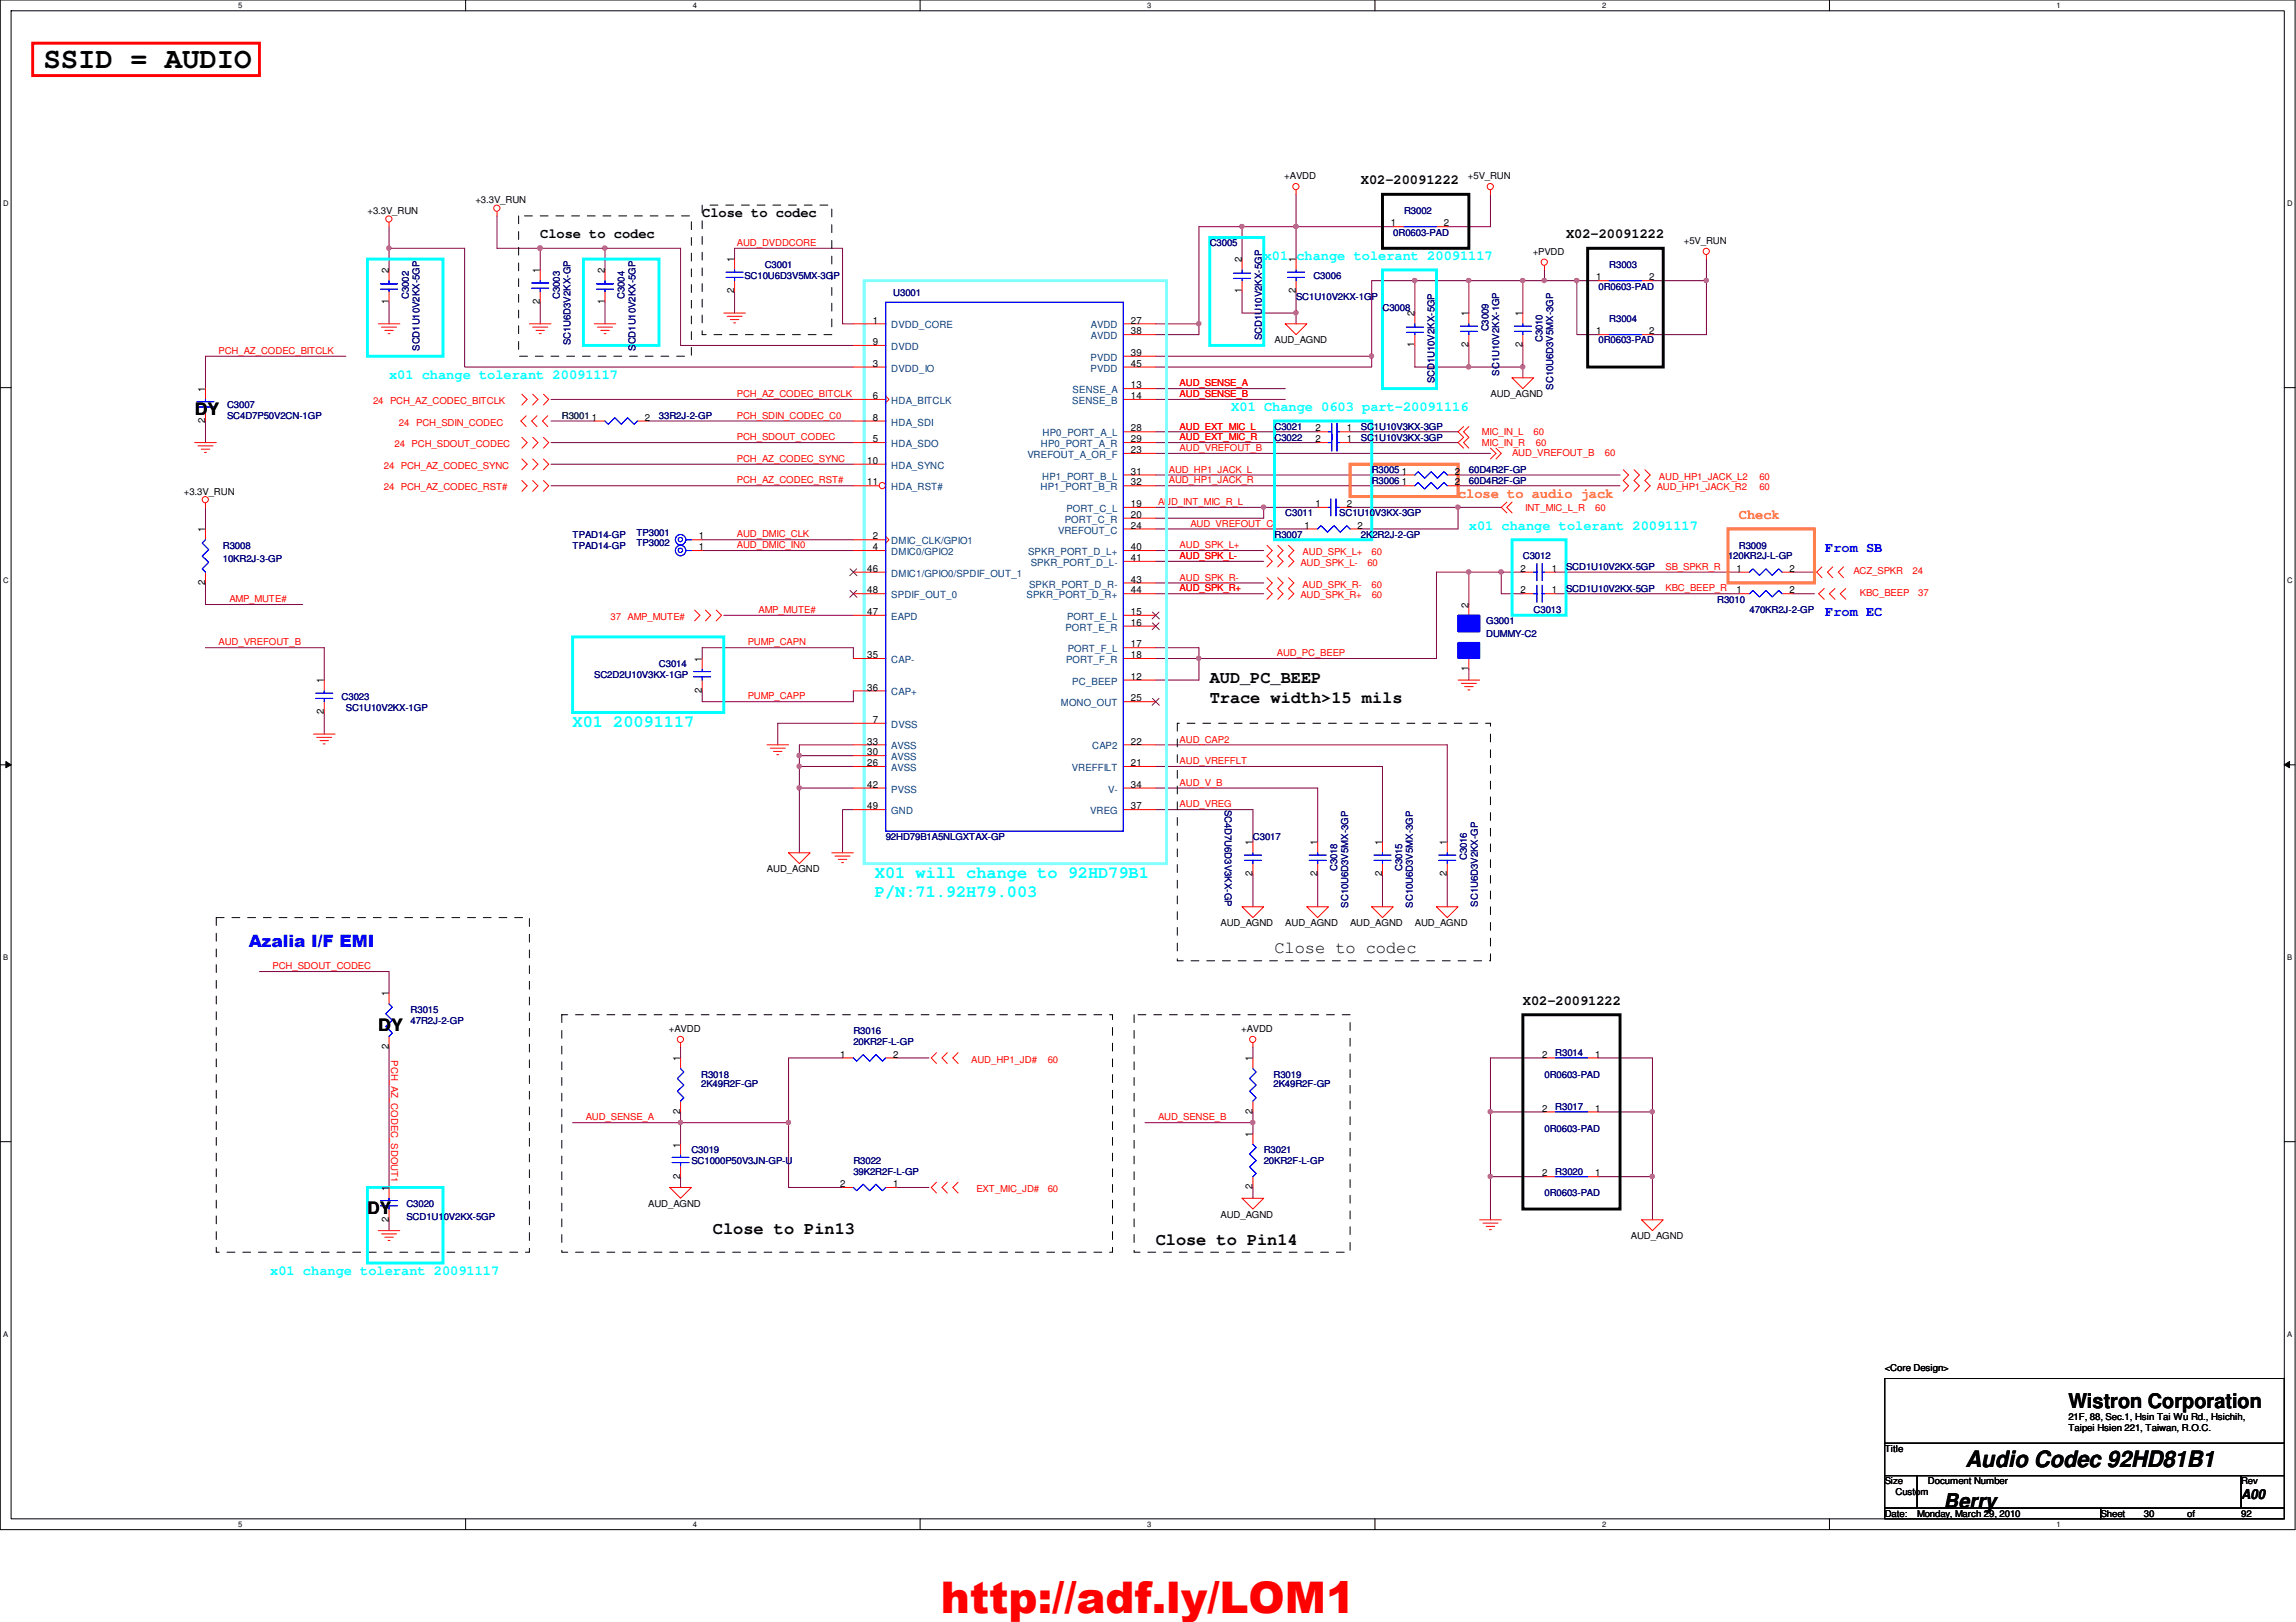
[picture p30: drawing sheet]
<svg xmlns="http://www.w3.org/2000/svg" width="297mm" height="210mm" viewBox="0 0 297 210" stroke-linecap="round" stroke-linejoin="round" font-family="sans-serif">
<defs><g id="words">
<text font-size="5.6" fill="#f00" x="121.7" y="208.7">http://adf.ly/LOM1</text>
<text font-size="3.8" x="5.6" y="8.8">SSID = AUDIO</text>
<text font-size="2.9" x="254.3" y="189.9">Audio Codec 92HD81B1</text>
<g font-size="2.6">
<text x="267.6" y="182.2">Wistron Corporation</text>
<text x="251.5" y="195.2">Berry</text>
</g>
<g font-size="2.2">
<text x="25.2" y="53.8">DY</text>
<text x="156.5" y="88.4">AUD_PC_BEEP</text>
<text x="156.5" y="90.9">Trace width&gt;15 mils</text>
<text x="164.9" y="123.4">Close to codec</text>
<text x="48.9" y="133.4">DY</text>
<text x="47.5" y="157.1">DY</text>
<text x="92.2" y="159.7">Close to Pin13</text>
<text x="149.5" y="161.1">Close to Pin14</text>
</g>
<g font-size="2.2" fill="#0ff">
<text x="74.1" y="94">X01 20091117</text>
<text x="113.2" y="113.6">X01 will change to 92HD79B1</text>
<text x="113.2" y="116.1">P/N:71.92H79.003</text>
</g>
<text font-size="2.2" fill="#00f" x="32.2" y="122.6">Azalia I/F EMI</text>
<g font-size="1.8">
<text x="176.1" y="23.9">X02-20091222</text>
<text x="90.8" y="28.1">Close to codec</text>
<text x="69.9" y="30.9">Close to codec</text>
<text x="202.6" y="30.9">X02-20091222</text>
<text x="197" y="130">X02-20091222</text>
<text x="289.9" y="194">A00</text>
</g>
<g font-size="1.8" fill="#0ff">
<text x="163.5" y="33.7">x01 change tolerant 20091117</text>
<text x="50.3" y="49">x01 change tolerant 20091117</text>
<text x="159.3" y="53.2">X01 Change 0603 part-20091116</text>
<text x="190" y="68.6">x01 change tolerant 20091117</text>
<text x="35" y="165">x01 change tolerant 20091117</text>
</g>
<g font-size="1.8" fill="#ff8000">
<text x="188.6" y="64.4">close to audio jack</text>
<text x="225" y="67.2">Check</text>
</g>
<g font-size="1.8" fill="#00f">
<text x="236.1" y="71.4">From SB</text>
<text x="236.1" y="79.8">From EC</text>
</g>
<g font-size="1.3">
<text x="180" y="29.3">1</text>
<text x="186.8" y="29.3">2</text>
<text x="50.3" y="35.3" transform="rotate(-90 50.3 35.3)">2</text>
<text x="69.8" y="35.3" transform="rotate(-90 69.8 35.3)">1</text>
<text x="78.2" y="35.3" transform="rotate(-90 78.2 35.3)">2</text>
<text x="95" y="34" transform="rotate(-90 95 34)">1</text>
<text x="160.7" y="34" transform="rotate(-90 160.7 34)">2</text>
<text x="167.6" y="34" transform="rotate(-90 167.6 34)">1</text>
<text x="50.3" y="39.4" transform="rotate(-90 50.3 39.4)">1</text>
<text x="69.8" y="39.4" transform="rotate(-90 69.8 39.4)">2</text>
<text x="78.2" y="39.4" transform="rotate(-90 78.2 39.4)">1</text>
<text x="95" y="38" transform="rotate(-90 95 38)">2</text>
<text x="112.9" y="41.9">1</text>
<text x="146.3" y="41.9">27</text>
<text x="160.7" y="38" transform="rotate(-90 160.7 38)">1</text>
<text x="167.6" y="38" transform="rotate(-90 167.6 38)">2</text>
<text x="183" y="40.9" transform="rotate(-90 183 40.9)">2</text>
<text x="190" y="40.9" transform="rotate(-90 190 40.9)">1</text>
<text x="197" y="40.9" transform="rotate(-90 197 40.9)">1</text>
<text x="206.5" y="36.3">1</text>
<text x="213.4" y="36.3">2</text>
<text x="112.9" y="47.5">3</text>
<text x="112.9" y="44.7">9</text>
<text x="146.3" y="47.5">45</text>
<text x="146.3" y="46.1">39</text>
<text x="146.3" y="43.3">38</text>
<text x="183" y="45" transform="rotate(-90 183 45)">1</text>
<text x="190" y="45" transform="rotate(-90 190 45)">2</text>
<text x="197" y="45" transform="rotate(-90 197 45)">2</text>
<text x="206.5" y="43.3">1</text>
<text x="213.4" y="43.3">2</text>
<text x="26.5" y="50.7" transform="rotate(-90 26.5 50.7)">1</text>
<text x="112.9" y="51.6">6</text>
<text x="146.3" y="51.6">14</text>
<text x="146.3" y="50.2">13</text>
<text x="26.5" y="54.7" transform="rotate(-90 26.5 54.7)">2</text>
<text x="76.6" y="54.4">1</text>
<text x="83.4" y="54.4">2</text>
<text x="112.9" y="57.2">5</text>
<text x="112.9" y="54.4">8</text>
<text x="146.3" y="57.2">29</text>
<text x="146.3" y="55.8">28</text>
<text x="146.3" y="58.6">23</text>
<text x="170.2" y="55.8">2</text>
<text x="170.2" y="57.2">2</text>
<text x="174.2" y="55.8">1</text>
<text x="174.2" y="57.2">1</text>
<text x="112.2" y="60">10</text>
<text x="112.2" y="62.8">11</text>
<text x="146.3" y="61.4">31</text>
<text x="146.3" y="65.6">19</text>
<text x="146.3" y="62.8">32</text>
<text x="170.2" y="65.6">1</text>
<text x="174.2" y="65.6">2</text>
<text x="181.4" y="62.8">1</text>
<text x="181.4" y="61.4">1</text>
<text x="188.2" y="62.8">2</text>
<text x="188.2" y="61.4">2</text>
<text x="26.5" y="68.9" transform="rotate(-90 26.5 68.9)">1</text>
<text x="90.4" y="71.2">1</text>
<text x="90.4" y="69.8">1</text>
<text x="112.9" y="69.8">2</text>
<text x="112.9" y="71.2">4</text>
<text x="146.3" y="68.4">24</text>
<text x="146.3" y="71.2">40</text>
<text x="146.3" y="67">20</text>
<text x="168.8" y="68.4">1</text>
<text x="175.6" y="68.4">2</text>
<text x="26.5" y="75.7" transform="rotate(-90 26.5 75.7)">2</text>
<text x="112.2" y="74">46</text>
<text x="112.2" y="76.8">48</text>
<text x="146.3" y="75.4">43</text>
<text x="146.3" y="76.8">44</text>
<text x="146.3" y="72.6">41</text>
<text x="196.7" y="76.8">2</text>
<text x="196.7" y="74">2</text>
<text x="200.8" y="76.8">1</text>
<text x="200.8" y="74">1</text>
<text x="224.7" y="74">1</text>
<text x="224.7" y="76.8">1</text>
<text x="231.5" y="74">2</text>
<text x="231.5" y="76.8">2</text>
<text x="112.2" y="79.6">47</text>
<text x="146.3" y="83.8">17</text>
<text x="146.3" y="81">16</text>
<text x="146.3" y="79.6">15</text>
<text x="190" y="78.7" transform="rotate(-90 190 78.7)">2</text>
<text x="41.9" y="88.4" transform="rotate(-90 41.9 88.4)">1</text>
<text x="90.8" y="89.7" transform="rotate(-90 90.8 89.7)">2</text>
<text x="90.8" y="85.6" transform="rotate(-90 90.8 85.6)">1</text>
<text x="112.2" y="85.2">35</text>
<text x="112.2" y="89.4">36</text>
<text x="146.3" y="88">12</text>
<text x="146.3" y="85.2">18</text>
<text x="190" y="86.9" transform="rotate(-90 190 86.9)">1</text>
<text x="41.9" y="92.5" transform="rotate(-90 41.9 92.5)">2</text>
<text x="112.9" y="93.6">7</text>
<text x="146.3" y="90.8">25</text>
<text x="112.2" y="99.1">26</text>
<text x="112.2" y="101.9">42</text>
<text x="112.2" y="96.4">33</text>
<text x="112.2" y="97.7">30</text>
<text x="146.3" y="99.1">21</text>
<text x="146.3" y="96.4">22</text>
<text x="146.3" y="101.9">34</text>
<text x="112.2" y="104.7">49</text>
<text x="146.3" y="104.7">37</text>
<text x="162" y="113.4" transform="rotate(-90 162 113.4)">2</text>
<text x="162" y="109.4" transform="rotate(-90 162 109.4)">1</text>
<text x="170.4" y="113.4" transform="rotate(-90 170.4 113.4)">2</text>
<text x="170.4" y="109.4" transform="rotate(-90 170.4 109.4)">1</text>
<text x="178.8" y="113.4" transform="rotate(-90 178.8 113.4)">2</text>
<text x="178.8" y="109.4" transform="rotate(-90 178.8 109.4)">1</text>
<text x="187.2" y="113.4" transform="rotate(-90 187.2 113.4)">2</text>
<text x="187.2" y="109.4" transform="rotate(-90 187.2 109.4)">1</text>
<text x="50.3" y="128.9" transform="rotate(-90 50.3 128.9)">1</text>
<text x="50.3" y="135.8" transform="rotate(-90 50.3 135.8)">2</text>
<text x="88" y="137.3" transform="rotate(-90 88 137.3)">1</text>
<text x="108.7" y="136.9">1</text>
<text x="115.6" y="136.9">2</text>
<text x="162" y="137.3" transform="rotate(-90 162 137.3)">1</text>
<text x="199.5" y="136.9">2</text>
<text x="206.4" y="136.9">1</text>
<text x="199.5" y="143.8">2</text>
<text x="206.4" y="143.8">1</text>
<text x="88" y="148.5" transform="rotate(-90 88 148.5)">1</text>
<text x="88" y="144.1" transform="rotate(-90 88 144.1)">2</text>
<text x="162" y="147.1" transform="rotate(-90 162 147.1)">1</text>
<text x="162" y="144.1" transform="rotate(-90 162 144.1)">2</text>
<text x="50.3" y="154.1" transform="rotate(-90 50.3 154.1)">1</text>
<text x="88" y="152.5" transform="rotate(-90 88 152.5)">2</text>
<text x="108.7" y="153.6">2</text>
<text x="115.6" y="153.6">1</text>
<text x="162" y="153.9" transform="rotate(-90 162 153.9)">2</text>
<text x="199.5" y="152.2">2</text>
<text x="206.4" y="152.2">1</text>
<text x="50.3" y="158.1" transform="rotate(-90 50.3 158.1)">2</text>
</g>
<g font-size="1.3" fill="#004080">
<text x="115.3" y="42.5">DVDD_CORE</text>
<text x="115.3" y="45.3">DVDD</text>
<text x="141.1" y="46.7">PVDD</text>
<text x="141.1" y="43.9">AVDD</text>
<text x="141.1" y="42.5">AVDD</text>
<text x="115.3" y="48.1">DVDD_IO</text>
<text x="115.3" y="52.3">HDA_BITCLK</text>
<text x="138.7" y="52.3">SENSE_B</text>
<text x="138.8" y="50.9">SENSE_A</text>
<text x="141.1" y="48.1">PVDD</text>
<text x="115.3" y="57.9">HDA_SDO</text>
<text x="115.3" y="55.1">HDA_SDI</text>
<text x="132.9" y="59.3">VREFOUT_A_OR_F</text>
<text x="134.7" y="57.9">HP0_PORT_A_R</text>
<text x="134.9" y="56.5">HP0_PORT_A_L</text>
<text x="115.3" y="60.7">HDA_SYNC</text>
<text x="115.3" y="63.5">HDA_RST#</text>
<text x="134.6" y="63.5">HP1_PORT_B_R</text>
<text x="134.8" y="62.1">HP1_PORT_B_L</text>
<text x="115.3" y="70.4">DMIC_CLK/GPIO1</text>
<text x="115.3" y="71.8">DMIC0/GPIO2</text>
<text x="133" y="71.8">SPKR_PORT_D_L+</text>
<text x="136.9" y="69">VREFOUT_C</text>
<text x="137.7" y="67.6">PORT_C_R</text>
<text x="138" y="66.3">PORT_C_L</text>
<text x="115.3" y="74.6">DMIC1/GPIO0/SPDIF_OUT_1</text>
<text x="115.3" y="77.4">SPDIF_OUT_0</text>
<text x="132.8" y="77.4">SPKR_PORT_D_R+</text>
<text x="133.1" y="76">SPKR_PORT_D_R-</text>
<text x="133.3" y="73.2">SPKR_PORT_D_L-</text>
<text x="115.3" y="80.2">EAPD</text>
<text x="137.8" y="81.6">PORT_E_R</text>
<text x="138" y="80.2">PORT_E_L</text>
<text x="115.3" y="85.8">CAP-</text>
<text x="137.9" y="85.8">PORT_F_R</text>
<text x="138.1" y="84.4">PORT_F_L</text>
<text x="138.7" y="88.6">PC_BEEP</text>
<text x="115.3" y="94.2">DVSS</text>
<text x="115.3" y="90">CAP+</text>
<text x="137.2" y="91.4">MONO_OUT</text>
<text x="115.3" y="99.8">AVSS</text>
<text x="115.3" y="97">AVSS</text>
<text x="115.3" y="98.4">AVSS</text>
<text x="138.7" y="99.8">VREFFILT</text>
<text x="141.3" y="97">CAP2</text>
<text x="115.3" y="102.6">PVSS</text>
<text x="115.3" y="105.4">GND</text>
<text x="141.1" y="105.4">VREG</text>
<text x="143.4" y="102.6">V-</text>
</g>
<g font-size="1.2">
<text x="166.2" y="23.2">+AVDD</text>
<text x="189.9" y="23.2">+5V_RUN</text>
<text x="47.5" y="27.7">+3.3V_RUN</text>
<text x="61.5" y="26.3">+3.3V_RUN</text>
<text x="198.3" y="33">+PVDD</text>
<text x="217.8" y="31.6">+5V_RUN</text>
<text x="164.9" y="44.4">AUD_AGND</text>
<text x="192.8" y="51.4">AUD_AGND</text>
<text x="23.8" y="64">+3.3V_RUN</text>
<text x="99.2" y="112.9">AUD_AGND</text>
<text x="157.9" y="119.9">AUD_AGND</text>
<text x="166.3" y="119.9">AUD_AGND</text>
<text x="174.7" y="119.9">AUD_AGND</text>
<text x="183" y="119.9">AUD_AGND</text>
<text x="86.5" y="133.6">+AVDD</text>
<text x="160.6" y="133.6">+AVDD</text>
<text x="83.9" y="156.2">AUD_AGND</text>
<text x="157.9" y="157.6">AUD_AGND</text>
<text x="211" y="160.4">AUD_AGND</text>
<text x="243.8" y="177.5">&lt;Core Design&gt;</text>
<text x="267.6" y="183.7">21F, 88, Sec.1, Hsin Tai Wu Rd., Hsichih,</text>
<text x="267.6" y="185.2">Taipei Hsien 221, Taiwan, R.O.C.</text>
<text x="243.8" y="187.9">Title</text>
<text x="243.8" y="192.1">Size</text>
<text x="243.8" y="196.3">Date:</text>
<text x="245.2" y="193.5">Custom</text>
<text x="248" y="196.3">Monday, March 29, 2010</text>
<text x="249.4" y="192.1">Document Number</text>
<text x="271.8" y="196.3">Sheet</text>
<text x="277.4" y="196.3">30</text>
<text x="283" y="196.3">of</text>
<text x="289.9" y="196.3">92</text>
<text x="289.9" y="192.1">Rev</text>
</g>
<g font-size="1.2" fill="#000080">
<text x="181.6" y="27.7">R3002</text>
<text x="98.9" y="34.7">C3001</text>
<text x="156.5" y="31.9">C3005</text>
<text x="180.3" y="30.5">0R0603-PAD</text>
<text x="208.2" y="34.7">R3003</text>
<text x="52.9" y="38.7" transform="rotate(-90 52.9 38.7)">C3002</text>
<text x="72.4" y="38.7" transform="rotate(-90 72.4 38.7)">C3003</text>
<text x="80.8" y="38.7" transform="rotate(-90 80.8 38.7)">C3004</text>
<text x="96.3" y="36.1">SC10U6D3V5MX-3GP</text>
<text x="115.6" y="38.3">U3001</text>
<text x="167.7" y="38.9">SC1U10V2KX-1GP</text>
<text x="169.9" y="36.1">C3006</text>
<text x="178.9" y="40.3">C3008</text>
<text x="206.8" y="37.5">0R0603-PAD</text>
<text x="208.2" y="41.7">R3004</text>
<text x="54.3" y="45.4" transform="rotate(-90 54.3 45.4)">SCD1U10V2KX-5GP</text>
<text x="73.8" y="44.7" transform="rotate(-90 73.8 44.7)">SC1U6D3V2KX-GP</text>
<text x="82.2" y="45.4" transform="rotate(-90 82.2 45.4)">SCD1U10V2KX-5GP</text>
<text x="163.2" y="44" transform="rotate(-90 163.2 44)">SCD1U10V2KX-5GP</text>
<text x="192.6" y="42.9" transform="rotate(-90 192.6 42.9)">C3009</text>
<text x="199.6" y="44.3" transform="rotate(-90 199.6 44.3)">C3010</text>
<text x="206.8" y="44.4">0R0603-PAD</text>
<text x="29.4" y="52.8">C3007</text>
<text x="185.6" y="49.6" transform="rotate(-90 185.6 49.6)">SCD1U10V2KX-5GP</text>
<text x="194" y="48.6" transform="rotate(-90 194 48.6)">SC1U10V2KX-1GP</text>
<text x="201" y="50.4" transform="rotate(-90 201 50.4)">SC10U6D3V5MX-3GP</text>
<text x="29.4" y="54.2">SC4D7P50V2CN-1GP</text>
<text x="85.3" y="54.2">33R2J-2-GP</text>
<text x="164.9" y="55.6">C3021</text>
<text x="164.9" y="57">C3022</text>
<text x="176.1" y="55.6">SC1U10V3KX-3GP</text>
<text x="176.1" y="57">SC1U10V3KX-3GP</text>
<text x="177.5" y="62.6">R3006</text>
<text x="177.5" y="61.2">R3005</text>
<text x="190" y="62.6">60D4R2F-GP</text>
<text x="190" y="61.2">60D4R2F-GP</text>
<text x="28.8" y="71">R3008</text>
<text x="74.1" y="71">TPAD14-GP</text>
<text x="74.1" y="69.6">TPAD14-GP</text>
<text x="82.3" y="70.7">TP3002</text>
<text x="82.3" y="69.3">TP3001</text>
<text x="164.9" y="69.6">R3007</text>
<text x="166.3" y="66.8">C3011</text>
<text x="173.3" y="66.8">SC1U10V3KX-3GP</text>
<text x="176.1" y="69.6">2K2R2J-2-GP</text>
<text x="225" y="71">R3009</text>
<text x="28.8" y="72.7">10KR2J-3-GP</text>
<text x="197" y="72.4">C3012</text>
<text x="202.6" y="76.6">SCD1U10V2KX-5GP</text>
<text x="202.6" y="73.8">SCD1U10V2KX-5GP</text>
<text x="222.2" y="78">R3010</text>
<text x="223.6" y="72.4">120KR2J-L-GP</text>
<text x="192.3" y="80.8">G3001</text>
<text x="192.3" y="82.5">DUMMY-C2</text>
<text x="198.4" y="79.4">C3013</text>
<text x="226.4" y="79.4">470KR2J-2-GP</text>
<text x="76.9" y="87.8">SC2D2U10V3KX-1GP</text>
<text x="85.3" y="86.4">C3014</text>
<text x="44.2" y="90.6">C3023</text>
<text x="44.7" y="91.9">SC1U10V2KX-1GP</text>
<text x="158.5" y="104.8" transform="rotate(90 158.5 104.8)">SC4D7U6D3V3KX-GP</text>
<text x="114.6" y="108.7">92HD79B1A5NLGXTAX-GP</text>
<text x="162.1" y="108.7">C3017</text>
<text x="173" y="112.7" transform="rotate(-90 173 112.7)">C3018</text>
<text x="181.4" y="112.7" transform="rotate(-90 181.4 112.7)">C3015</text>
<text x="189.8" y="111.3" transform="rotate(-90 189.8 111.3)">C3016</text>
<text x="174.4" y="117.5" transform="rotate(-90 174.4 117.5)">SC10U6D3V5MX-3GP</text>
<text x="182.8" y="117.5" transform="rotate(-90 182.8 117.5)">SC10U6D3V5MX-3GP</text>
<text x="191.2" y="117.3" transform="rotate(-90 191.2 117.3)">SC1U6D3V2KX-GP</text>
<text x="53.1" y="131.1">R3015</text>
<text x="53.1" y="132.5">47R2J-2-GP</text>
<text x="110.4" y="133.9">R3016</text>
<text x="110.4" y="135.3">20KR2F-L-GP</text>
<text x="201.2" y="136.7">R3014</text>
<text x="90.7" y="139.4">R3018</text>
<text x="90.7" y="140.7">2K49R2F-GP</text>
<text x="164.8" y="139.4">R3019</text>
<text x="164.8" y="140.7">2K49R2F-GP</text>
<text x="199.8" y="139.4">0R0603-PAD</text>
<text x="201.2" y="143.6">R3017</text>
<text x="89.4" y="149.2">C3019</text>
<text x="163.5" y="149.2">R3021</text>
<text x="199.8" y="146.4">0R0603-PAD</text>
<text x="89.4" y="150.6">SC1000P50V3JN-GP-U</text>
<text x="110.4" y="150.6">R3022</text>
<text x="110.4" y="152">39K2R2F-L-GP</text>
<text x="163.5" y="150.6">20KR2F-L-GP</text>
<text x="199.8" y="154.8">0R0603-PAD</text>
<text x="201.2" y="152">R3020</text>
<text x="52.6" y="156.2">C3020</text>
<text x="52.6" y="157.9">SCD1U10V2KX-5GP</text>
</g>
<g font-size="1.2" fill="#f00">
<text x="95.3" y="31.8">AUD_DVDDCORE</text>
<text x="28.3" y="45.8">PCH_AZ_CODEC_BITCLK</text>
<text x="48.3" y="52.3">24 PCH_AZ_CODEC_BITCLK</text>
<text x="95.3" y="51.4">PCH_AZ_CODEC_BITCLK</text>
<text x="152.6" y="50">AUD_SENSE_A</text>
<text x="152.6" y="51.4">AUD_SENSE_B</text>
<text x="51.1" y="57.9">24 PCH_SDOUT_CODEC</text>
<text x="51.6" y="55.1">24</text>
<text x="53.8" y="55.1">PCH_SDIN_CODEC</text>
<text x="95.3" y="59.8">PCH_AZ_CODEC_SYNC</text>
<text x="95.3" y="57">PCH_SDOUT_CODEC</text>
<text x="95.3" y="54.2">PCH_SDIN_CODEC_C0</text>
<text x="152.6" y="58.4">AUD_VREFOUT_B</text>
<text x="152.6" y="57">AUD_EXT_MIC_R</text>
<text x="152.6" y="55.6">AUD_EXT_MIC_L</text>
<text x="191.7" y="56.3">MIC_IN_L</text>
<text x="191.7" y="57.7">MIC_IN_R</text>
<text x="195.6" y="59">AUD_VREFOUT_B</text>
<text x="198.4" y="56.3">60</text>
<text x="198.7" y="57.7">60</text>
<text x="207.6" y="59">60</text>
<text x="49.7" y="60.7">24 PCH_AZ_CODEC_SYNC</text>
<text x="49.7" y="63.5">24 PCH_AZ_CODEC_RST#</text>
<text x="95.3" y="62.6">PCH_AZ_CODEC_RST#</text>
<text x="149.8" y="65.4">AUD_INT_MIC_R_L</text>
<text x="151.2" y="62.6">AUD_HP1_JACK_R</text>
<text x="151.2" y="61.2">AUD_HP1_JACK_L</text>
<text x="214.3" y="63.5">AUD_HP1_JACK_R2</text>
<text x="214.6" y="62.1">AUD_HP1_JACK_L2</text>
<text x="227.6" y="62.1">60</text>
<text x="227.6" y="63.5">60</text>
<text x="95.3" y="71">AUD_DMIC_IN0</text>
<text x="95.3" y="69.6">AUD_DMIC_CLK</text>
<text x="152.6" y="71">AUD_SPK_L+</text>
<text x="154" y="68.2">AUD_VREFOUT_C</text>
<text x="168.5" y="71.8">AUD_SPK_L+</text>
<text x="177.5" y="71.8">60</text>
<text x="197.3" y="66.1">INT_MIC_L_R</text>
<text x="206.4" y="66.1">60</text>
<text x="29.7" y="77.9">AMP_MUTE#</text>
<text x="152.6" y="75.1">AUD_SPK_R-</text>
<text x="152.6" y="72.3">AUD_SPK_L-</text>
<text x="152.6" y="76.5">AUD_SPK_R+</text>
<text x="168.2" y="73.2">AUD_SPK_L-</text>
<text x="168.2" y="77.4">AUD_SPK_R+</text>
<text x="168.5" y="76">AUD_SPK_R-</text>
<text x="176.9" y="73.2">60</text>
<text x="177.5" y="76">60</text>
<text x="177.5" y="77.4">60</text>
<text x="215.5" y="76.5">KBC_BEEP_R</text>
<text x="215.5" y="73.7">SB_SPKR_R</text>
<text x="239.8" y="74.3">ACZ_SPKR</text>
<text x="240.6" y="77.1">KBC_BEEP</text>
<text x="247.4" y="74.3">24</text>
<text x="248.2" y="77.1">37</text>
<text x="28.3" y="83.5">AUD_VREFOUT_B</text>
<text x="79" y="80.2">37 AMP_MUTE#</text>
<text x="96.7" y="83.5">PUMP_CAPN</text>
<text x="98.1" y="79.3">AMP_MUTE#</text>
<text x="165.2" y="84.9">AUD_PC_BEEP</text>
<text x="96.7" y="90.5">PUMP_CAPP</text>
<text x="152.6" y="98.9">AUD_VREFFLT</text>
<text x="152.6" y="96.1">AUD_CAP2</text>
<text x="152.6" y="101.7">AUD_V_B</text>
<text x="152.6" y="104.5">AUD_VREG</text>
<text x="35.3" y="125.4">PCH_SDOUT_CODEC</text>
<text x="50.6" y="137.2" transform="rotate(90 50.6 137.2)">PCH_AZ_CODEC_SDOUT1</text>
<text x="125.6" y="137.5">AUD_HP1_JD#</text>
<text x="135.5" y="137.5">60</text>
<text x="75.8" y="145">AUD_SENSE_A</text>
<text x="149.8" y="145">AUD_SENSE_B</text>
<text x="126.3" y="154.3">EXT_MIC_JD#</text>
<text x="135.5" y="154.3">60</text>
</g>
<text font-size="1.2" fill="#004040" x="72.7" y="54.2">R3001</text>
<g font-size="1">
<text x="30.8" y="1.1">5</text>
<text x="89.6" y="1.1">4</text>
<text x="148.4" y="1.1">3</text>
<text x="207.3" y="1.1">2</text>
<text x="266.1" y="1.1">1</text>
<text x=".4" y="26.7">D</text>
<text x="295.9" y="26.7">D</text>
<text x=".4" y="75.4">C</text>
<text x="295.9" y="75.4">C</text>
<text x=".4" y="124.2">B</text>
<text x="295.9" y="124.2">B</text>
<text x=".4" y="173">A</text>
<text x="295.9" y="173">A</text>
<text x="30.8" y="197.6">5</text>
<text x="89.6" y="197.6">4</text>
<text x="148.4" y="197.6">3</text>
<text x="207.3" y="197.6">2</text>
<text x="266.1" y="197.6">1</text>
</g>
</g></defs>
<path d="M0 0h296.9v198h-296.9zM1.4 1.4h294.1v195.2h-294.1z" fill="none" stroke="#000" stroke-width=".13"/>
<g fill="#fff">
<path d="M30.8 .2h.6v1.1h-.6z"/>
<path d="M30.8 196.7h.6v1.1h-.6z"/>
</g>
<path d="M60.2 0v1.4M60.2 196.6v1.4" fill="none" stroke="#000" stroke-width=".13"/>
<g fill="#fff">
<path d="M89.6 .2h.6v1.1h-.6z"/>
<path d="M89.6 196.7h.6v1.1h-.6z"/>
</g>
<path d="M119 0v1.4M119 196.6v1.4" fill="none" stroke="#000" stroke-width=".13"/>
<g fill="#fff">
<path d="M148.4 .2h.6v1.1h-.6z"/>
<path d="M148.4 196.7h.6v1.1h-.6z"/>
</g>
<path d="M177.9 0v1.4M177.9 196.6v1.4" fill="none" stroke="#000" stroke-width=".13"/>
<g fill="#fff">
<path d="M207.3 .2h.5v1.1h-.5z"/>
<path d="M207.3 196.7h.5v1.1h-.5z"/>
</g>
<path d="M236.7 0v1.4M236.7 196.6v1.4" fill="none" stroke="#000" stroke-width=".13"/>
<g fill="#fff">
<path d="M266.1 .2h.5v1.1h-.5z"/>
<path d="M266.1 196.7h.5v1.1h-.5z"/>
<path d="M.4 25.8h.7v1.1h-.7z"/>
<path d="M295.9 25.8h.7v1.1h-.7z"/>
<path d="M.4 74.5h.7v1.1h-.7z"/>
<path d="M295.9 74.5h.7v1.1h-.7z"/>
</g>
<path d="M0 50.2h1.4M295.5 50.2h1.4" fill="none" stroke="#000" stroke-width=".13"/>
<g fill="#fff">
<path d="M.4 123.4h.7v1.1h-.7z"/>
<path d="M295.9 123.4h.6v1.1h-.6z"/>
</g>
<path d="M0 99h1.4M.8 98.6l.6 .4-.6 .4zM295.5 99h1.4M295.5 99l.7-.4v.8z" fill="none" stroke="#000" stroke-width=".13"/>
<path d="M.8 98.6l.6 .4-.6 .4zM295.5 99l.7-.4v.8z" fill="#000"/>
<g fill="#fff">
<path d="M.4 172.1h.7v1.1h-.7z"/>
<path d="M295.9 172.1h.6v1.1h-.6z"/>
</g>
<path d="M0 147.7h1.4M295.5 147.7h1.4" fill="none" stroke="#000" stroke-width=".13"/>
<path d="M95 37.7v2.8M167.7 25.1v4.2M183 36.3h7M155.1 85.2v2.8h-5.6M88 145.3h14" fill="none" stroke="#800040" stroke-width=".13"/>
<circle cx="183" cy="36.3" r=".29" fill="#f0f"/>
<circle cx="183" cy="36.3" r=".29" fill="none" stroke="#f0f" stroke-width=".13"/>
<path d="M190 47.5h7v1.4" fill="none" stroke="#800040" stroke-width=".13"/>
<circle cx="197" cy="47.5" r=".29" fill="#f0f"/>
<circle cx="197" cy="47.5" r=".29" fill="none" stroke="#f0f" stroke-width=".13"/>
<path d="M78.3 32.1h9.7M26.6 46.1v4.2M149.5 46.1h28M190 44.7v2.8M33.6 125.7h16.7v2.8M50.3 135.5v18.2M50.3 157.9v1.4M102 145.3v8.4h7M162.1 153.7v1.4" fill="none" stroke="#800040" stroke-width=".13"/>
<circle cx="78.2" cy="32.1" r=".29" fill="#f0f"/>
<circle cx="78.2" cy="32.1" r=".29" fill="none" stroke="#f0f" stroke-width=".13"/>
<path d="M64.3 32.1h5.6v2.8M78.3 32.1v2.8" fill="none" stroke="#800040" stroke-width=".13"/>
<circle cx="69.9" cy="32.1" r=".29" fill="#f0f"/>
<circle cx="69.9" cy="32.1" r=".29" fill="none" stroke="#f0f" stroke-width=".13"/>
<path d="M64.3 27.9v4.2M69.9 32.1h8.4M69.9 39.1v2.8M78.3 39.1v2.8" fill="none" stroke="#800040" stroke-width=".13"/>
<circle cx="69.9" cy="32.1" r=".29" fill="#f0f"/>
<circle cx="69.9" cy="32.1" r=".29" fill="none" stroke="#f0f" stroke-width=".13"/>
<g fill="none" stroke="#800040" stroke-width=".13">
<path d="M50.3 39.1v2.8M71.3 57.3h39.1M71.3 54.5h5.6M183 44.7v2.8h7M26.6 75.4v2.8h12.6M71.3 60.1h39.1M71.3 62.9h39.1M90.8 71.2h19.6M90.8 69.8h19.6M163.5 65.7v1.4M185.8 74h4.2M110.4 93.6h-9.8v2.8"/>
<path d="M149.5 83.8h5.6v1.4M149.5 99.2h29.4v9.8M162.1 113.2v4.1M116 153.7h4.2"/>
</g>
<circle cx="190" cy="47.5" r=".29" fill="#f0f"/>
<circle cx="190" cy="47.5" r=".29" fill="none" stroke="#f0f" stroke-width=".13"/>
<path d="M95 32.1v1.4M177.5 36.3v9.8M149.5 43.3h5.6" fill="none" stroke="#800040" stroke-width=".13"/>
<circle cx="177.4" cy="46.1" r=".29" fill="#f0f"/>
<circle cx="177.4" cy="46.1" r=".29" fill="none" stroke="#f0f" stroke-width=".13"/>
<path d="M177.5 36.3h5.5M149.5 67.1h14M174.7 65.7h13.9M188.6 65.7h5.6M188.6 65.7v2.8h-12.5M90.8 89.4v1.4M149.5 96.4h37.7v12.6" fill="none" stroke="#800040" stroke-width=".13"/>
<circle cx="188.6" cy="65.6" r=".29" fill="#f0f"/>
<circle cx="188.6" cy="65.6" r=".29" fill="none" stroke="#f0f" stroke-width=".13"/>
<path d="M149.5 75.4h14M155.1 85.2h30.7M162.1 135.5v1.4" fill="none" stroke="#800040" stroke-width=".13"/>
<circle cx="155.1" cy="85.2" r=".29" fill="#f0f"/>
<circle cx="155.1" cy="85.2" r=".29" fill="none" stroke="#f0f" stroke-width=".13"/>
<path d="M88 32.1v12.6h22.4M220.8 36.3v7M83.9 54.5h26.5M90.8 83.8v1.4M110.4 83.8v1.4" fill="none" stroke="#800040" stroke-width=".13"/>
<circle cx="220.7" cy="36.3" r=".29" fill="#f0f"/>
<circle cx="220.7" cy="36.3" r=".29" fill="none" stroke="#f0f" stroke-width=".13"/>
<path d="M102 136.9v8.4" fill="none" stroke="#800040" stroke-width=".13"/>
<circle cx="102" cy="145.3" r=".29" fill="#f0f"/>
<circle cx="102" cy="145.3" r=".29" fill="none" stroke="#f0f" stroke-width=".13"/>
<path d="M95 32.1h14M149.5 41.9h5.6v1.4M102 136.9h7" fill="none" stroke="#800040" stroke-width=".13"/>
<circle cx="155.1" cy="41.9" r=".29" fill="#f0f"/>
<circle cx="155.1" cy="41.9" r=".29" fill="none" stroke="#f0f" stroke-width=".13"/>
<path d="M183 36.3v4.2M192.8 25.1v4.2h-5.6M204 36.3h2.8" fill="none" stroke="#800040" stroke-width=".13"/>
<circle cx="204" cy="36.3" r=".29" fill="#f0f"/>
<circle cx="204" cy="36.3" r=".29" fill="none" stroke="#f0f" stroke-width=".13"/>
<path d="M160.7 29.3h7M26.6 46.1h18.1M71.3 51.7h39.1M177.5 46.1v1.4M149.5 62.9h32.1M90.8 83.8h19.6M170.5 113.2v4.1M178.9 113.2v4.1M74.1 145.3h13.9M162.1 145.3v1.4" fill="none" stroke="#800040" stroke-width=".13"/>
<circle cx="88" cy="145.3" r=".29" fill="#f0f"/>
<circle cx="88" cy="145.3" r=".29" fill="none" stroke="#f0f" stroke-width=".13"/>
<path d="M199.8 36.3h4.2v7h2.8" fill="none" stroke="#800040" stroke-width=".13"/>
<circle cx="199.8" cy="36.3" r=".29" fill="#f0f"/>
<circle cx="199.8" cy="36.3" r=".29" fill="none" stroke="#f0f" stroke-width=".13"/>
<path d="M50.3 32.1h9.8" fill="none" stroke="#800040" stroke-width=".13"/>
<circle cx="50.3" cy="32.1" r=".29" fill="#f0f"/>
<circle cx="50.3" cy="32.1" r=".29" fill="none" stroke="#f0f" stroke-width=".13"/>
<path d="M50.3 32.1v2.8M109 32.1v9.8h1.4M155.1 29.3v12.6M199.8 34.9v1.4h-2.8M197 44.7v2.8M26.6 65.7v2.8M116 136.9h4.2M88 152.3v1.4" fill="none" stroke="#800040" stroke-width=".13"/>
<circle cx="197" cy="36.3" r=".29" fill="#f0f"/>
<circle cx="197" cy="36.3" r=".29" fill="none" stroke="#f0f" stroke-width=".13"/>
<path d="M167.7 29.3h12.6" fill="none" stroke="#800040" stroke-width=".13"/>
<circle cx="167.6" cy="29.3" r=".29" fill="#f0f"/>
<circle cx="167.6" cy="29.3" r=".29" fill="none" stroke="#f0f" stroke-width=".13"/>
<path d="M160.7 37.7v2.8M160.7 29.3v4.2" fill="none" stroke="#800040" stroke-width=".13"/>
<circle cx="160.7" cy="29.3" r=".29" fill="#f0f"/>
<circle cx="160.7" cy="29.3" r=".29" fill="none" stroke="#f0f" stroke-width=".13"/>
<path d="M167.7 29.3v4.2" fill="none" stroke="#800040" stroke-width=".13"/>
<circle cx="167.6" cy="29.3" r=".29" fill="#f0f"/>
<circle cx="167.6" cy="29.3" r=".29" fill="none" stroke="#f0f" stroke-width=".13"/>
<path d="M167.7 40.5v1.4" fill="none" stroke="#800040" stroke-width=".13"/>
<circle cx="167.6" cy="40.5" r=".29" fill="#f0f"/>
<circle cx="167.6" cy="40.5" r=".29" fill="none" stroke="#f0f" stroke-width=".13"/>
<path d="M190 40.5v-4.2h7v4.2" fill="none" stroke="#800040" stroke-width=".13"/>
<circle cx="190" cy="36.3" r=".29" fill="#f0f"/>
<circle cx="190" cy="36.3" r=".29" fill="none" stroke="#f0f" stroke-width=".13"/>
<path d="M50.3 29.3v2.8M155.1 29.3h5.6M167.7 37.7v2.8h-7M26.6 54.5v2.8M149.5 58.7h43.3M93.6 79.6h16.8M194.2 74v2.8M90.8 90.8h19.6" fill="none" stroke="#800040" stroke-width=".13"/>
<circle cx="194.2" cy="74" r=".29" fill="#f0f"/>
<circle cx="194.2" cy="74" r=".29" fill="none" stroke="#f0f" stroke-width=".13"/>
<path d="M194.2 76.8h2.8M197 74h-7v4.2M201.2 76.8h23.8M201.2 74h23.8M231.9 76.8h2.8M231.9 74h2.8M190 86.6v1.4" fill="none" stroke="#800040" stroke-width=".13"/>
<circle cx="190" cy="74" r=".29" fill="#f0f"/>
<circle cx="190" cy="74" r=".29" fill="none" stroke="#f0f" stroke-width=".13"/>
<path d="M213.8 43.3h7M149.5 102h21v7M187.2 113.2v4.1M88 143.9v4.2M148.1 145.3h14" fill="none" stroke="#800040" stroke-width=".13"/>
<circle cx="162.1" cy="145.3" r=".29" fill="#f0f"/>
<circle cx="162.1" cy="145.3" r=".29" fill="none" stroke="#f0f" stroke-width=".13"/>
<path d="M60.1 32.1v15.4h50.3M149.5 71.2h14M185.8 74v11.2M103.4 97.8v1.4M103.4 97.8h7M110.4 89.4v1.4M110.4 96.4h-7v1.4M149.5 104.8h12.6v4.2M88 135.5v1.4M162.1 143.9v1.4" fill="none" stroke="#800040" stroke-width=".13"/>
<circle cx="103.4" cy="97.8" r=".29" fill="#f0f"/>
<circle cx="103.4" cy="97.8" r=".29" fill="none" stroke="#f0f" stroke-width=".13"/>
<path d="M110.4 99.2h-7v2.8" fill="none" stroke="#800040" stroke-width=".13"/>
<circle cx="103.4" cy="99.2" r=".29" fill="#f0f"/>
<circle cx="103.4" cy="99.2" r=".29" fill="none" stroke="#f0f" stroke-width=".13"/>
<path d="M110.4 102h-7v8.4" fill="none" stroke="#800040" stroke-width=".13"/>
<circle cx="103.4" cy="102" r=".29" fill="#f0f"/>
<circle cx="103.4" cy="102" r=".29" fill="none" stroke="#f0f" stroke-width=".13"/>
<path d="M110.4 104.8h-1.4v5.6M206.8 143.9h7M206.8 152.3h7v5.6" fill="none" stroke="#800040" stroke-width=".13"/>
<circle cx="213.7" cy="152.2" r=".29" fill="#f0f"/>
<circle cx="213.7" cy="152.2" r=".29" fill="none" stroke="#f0f" stroke-width=".13"/>
<path d="M192.8 136.9h7M206.8 136.9h7v15.4M192.8 152.3v5.6" fill="none" stroke="#800040" stroke-width=".13"/>
<circle cx="213.7" cy="143.9" r=".29" fill="#f0f"/>
<circle cx="213.7" cy="143.9" r=".29" fill="none" stroke="#f0f" stroke-width=".13"/>
<path d="M192.8 143.9h7" fill="none" stroke="#800040" stroke-width=".13"/>
<circle cx="192.8" cy="143.9" r=".29" fill="#f0f"/>
<circle cx="192.8" cy="143.9" r=".29" fill="none" stroke="#f0f" stroke-width=".13"/>
<path d="M192.8 136.9v7M192.8 152.3h7" fill="none" stroke="#800040" stroke-width=".13"/>
<circle cx="192.8" cy="152.2" r=".29" fill="#f0f"/>
<circle cx="192.8" cy="152.2" r=".29" fill="none" stroke="#f0f" stroke-width=".13"/>
<path d="M149.5 50.3h16.8M149.5 57.3h21M149.5 55.9h21M149.5 47.5h28M149.5 68.5h19.6M149.5 72.6h14M149.5 76.8h14M149.5 61.5h32.1M149.5 65.7h21M188.6 61.5h21M188.6 62.9h21M192.8 143.9v8.4" fill="none" stroke="#800040" stroke-width=".13"/>
<circle cx="163.5" cy="65.6" r=".29" fill="#f0f"/>
<circle cx="163.5" cy="65.6" r=".29" fill="none" stroke="#f0f" stroke-width=".13"/>
<path d="M220.8 33.5v2.8h-7M149.5 51.7h16.8M174.7 55.9h13.9M174.7 57.3h13.9M26.6 83.8h15.3v4.2M41.9 92.2v2.8M149.5 85.2h5.6" fill="none" stroke="#800040" stroke-width=".13"/>
<g fill="none" stroke="#f00" stroke-width=".13">
<path d="M50.3 28.8v.5M64.3 27.4v.5M78.3 34.9v1.4M78.3 37.7v1.4M95 33.5v1.4M95 36.3v1.4M167.7 24.6v.5M180.3 29.3h1.3M185.8 29.3h1.4M192.8 24.6v.5M199.8 34.4v.5M220.8 33v.5"/>
<path d="M25.2 57.3h2.8M25.6 57.7h2M26 58.1h1.1M26.5 58.5h.2M48.9 41.9h2.8M49.4 42.3h1.9M49.8 42.8h1.1M50.2 43.2h.3M67.5 59.4l.7 .7-.7 .7M67.5 51l.7 .7-.7 .7M67.5 56.6l.7 .7-.7 .7M68.1 53.8l-.7 .7 .7 .7"/>
<path d="M68.5 41.9h2.8M68.9 59.4l.7 .7-.7 .7M68.9 51l.7 .7-.7 .7M68.9 56.6l.7 .7-.7 .7M68.9 42.3h2M69.3 42.8h1.1M69.5 53.8l-.7 .7 .7 .7M69.8 43.2h.2M70.3 59.4l.7 .7-.7 .7M70.3 51l.7 .7-.7 .7M70.3 56.6l.7 .7-.7 .7M70.9 53.8l-.7 .7 .7 .7"/>
<path d="M76.9 41.9h2.8M77.3 42.3h1.9M77.7 42.8h1.1M78.1 43.2h.3M93.6 40.5h2.8M94.1 40.9h1.9M94.5 41.4h1.1M94.9 41.8h.3M166.3 41.9h2.8l-1.4 1.4zM189.4 55.2l-.8 .7 .8 .7-.8 .7 .8 .7M190 40.5v1.4M190 43.3v1.4"/>
<path d="M190 55.2l-.6 .7 .6 .7-.6 .7 .6 .7M192.8 58l.7 .7-.7 .7M193.5 58l.7 .7-.7 .7M195.6 48.9h2.8l-1.4 1.4zM26.6 65.1v.6M26.6 68.5v1.3M26.6 74v1.4M67.5 62.2l.7 .7-.7 .7M68.9 62.2l.7 .7-.7 .7M70.3 62.2l.7 .7-.7 .7M89.9 79l.6 .6-.6 .7M91.3 79l.6 .6-.6 .7"/>
<path d="M92.7 79l.6 .6-.6 .7M163.9 70.6l.7 .6-.7 .8 .7 .6-.7 .8M163.9 74.8l.7 .6-.7 .8 .7 .6-.7 .8M165.3 70.6l.7 .6-.7 .8 .7 .6-.7 .8M165.3 74.8l.7 .6-.7 .8 .7 .6-.7 .8M166.7 70.6l.7 .6-.7 .8 .7 .6-.7 .8M166.7 74.8l.7 .6-.7 .8 .7 .6-.7 .8M169.1 68.5h1.4M174.7 68.5h1.4M190 78.2v1.4M194.9 65l-.7 .7 .7 .7M195.6 65l-.7 .7 .7 .7"/>
<path d="M210 60.8l.7 .7-.7 .7 .7 .7-.7 .7M211.4 60.8l.7 .7-.7 .7 .7 .7-.7 .7M212.8 60.8l.7 .7-.7 .7 .7 .7-.7 .7M235.7 73.4l-.7 .6 .7 .8M236 76.2l-.7 .6 .7 .8M237.1 73.4l-.7 .6 .7 .8M237.4 76.2l-.7 .6 .7 .8M238.5 73.4l-.7 .6 .7 .8M238.8 76.2l-.7 .6 .7 .8M40.6 95h2.7M41 95.4h1.9M41.4 95.8h1.1"/>
<path d="M41.8 96.3h.3M90.8 85.2v1.4M90.8 88v1.4M99.2 96.4h2.8M99.6 96.8h2M100.1 97.2h1.1M100.5 97.7h.2M188.6 88h2.8M189.1 88.4h1.9M189.5 88.9h1.1M189.9 89.3h.3M190 85.2v1.4"/>
<path d="M102 110.4h2.8l-1.4 1.4zM107.6 110.4h2.8M108 110.8h2M108.5 111.2h1.1M108.9 111.6h.2M160.7 117.3h2.8l-1.4 1.4zM162.1 109v1.4M162.1 111.8v1.4M169.1 117.3h2.8l-1.4 1.4zM177.5 117.3h2.8l-1.4 1.4zM178.9 109v1.4M178.9 111.8v1.4"/>
<path d="M185.8 117.3h2.8l-1.4 1.4zM88 135v.5M109 136.9h1.4M114.6 136.9h1.4M121.2 136.2l-.7 .7 .7 .7M122.6 136.2l-.7 .7 .7 .7M123.9 136.2l-.6 .7 .6 .7M162.1 135v.5M199.8 136.9h1.4M205.4 136.9h1.4M48.9 159.3h2.8M49.4 159.7h1.9"/>
<path d="M86.7 153.7h2.7l-1.4 1.4zM109 153.7h1.4M114.6 153.7h1.4M121.2 153l-.7 .7 .7 .7M122.6 153l-.7 .7 .7 .7M123.9 153l-.6 .7 .6 .7M160.7 155.1h2.8l-1.4 1.4zM191.4 157.9h2.8M191.9 158.3h1.9M192.3 158.7h1.1M192.7 159.1h.3M212.4 157.9h2.8l-1.4 1.4z"/>
<path d="M49.8 160.1h1.1M50.2 160.5h.3"/>
<circle cx="50.3" cy="28.3" r=".4"/>
<circle cx="64.3" cy="26.9" r=".4"/>
<circle cx="167.7" cy="24.1" r=".4"/>
<circle cx="192.8" cy="24.1" r=".4"/>
<circle cx="199.8" cy="33.9" r=".4"/>
<circle cx="220.7" cy="32.5" r=".4"/>
<circle cx="26.6" cy="64.7" r=".4"/>
<circle cx="88" cy="134.5" r=".4"/>
<circle cx="162.1" cy="134.5" r=".4"/>
</g>
<path d="M243.8 178.4h51.7v8.4h-51.7zM243.8 186.8h51.7v4.2h-51.7zM243.8 191h4.2v4.2h-4.2zM243.8 195.2h28v1.4h-28zM248 191h41.9v4.2h-41.9zM271.8 195.2h23.7v1.4h-23.7zM289.9 191h5.6v4.2h-5.6z" fill="none" stroke="#000" stroke-width=".13"/>
<path d="M4.2 5.6h29.4v4.2h-29.4z" fill="none" stroke="#f00" stroke-width=".38"/>
<path d="M67.1 27.9h22.3v18.2h-22.3zM90.8 26.5h16.8v16.8h-16.8zM152.3 93.6h40.5v30.7h-40.5zM28 118.7h40.5v43.4h-40.5zM72.7 131.3h71.2v30.8h-71.2zM146.7 131.3h28v30.8h-28z" fill="none" stroke="#000" stroke-width=".13" stroke-dasharray="1 1 1 1 1 1 1 1"/>
<path d="M174.7 60.1h13.9v4.2h-13.9zM223.6 68.5h11.1v6.9h-11.1z" fill="none" stroke="#ff8000" stroke-width=".38"/>
<path d="M111.8 36.3h39.1v75.5h-39.1z" fill="none" stroke="#80ffff" stroke-width=".38"/>
<path d="M47.5 33.5h9.8v12.6h-9.8zM75.5 33.5h9.8v11.2h-9.8zM156.5 30.7h7v14h-7zM178.9 34.9h6.9v15.4h-6.9zM164.9 54.5h12.6v15.3h-12.6zM195.6 69.8h7v9.8h-7zM74.1 82.4h19.5v9.8h-19.5zM47.5 153.7h9.8v9.7h-9.8z" fill="none" stroke="#0ff" stroke-width=".38"/>
<path d="M178.9 25.1h11.1v7h-11.1zM205.4 32.1h9.8v15.4h-9.8zM197 131.3h12.6v25.2h-12.6z" fill="none" stroke="#000" stroke-width=".38"/>
<g fill="none" stroke="#00f" stroke-width=".13">
<path d="M77.2 37.4h2.2M77.2 36.7h2.2M78.3 37.4v.3M78.3 36.3v.4M93.9 35.2h2.2M93.9 35.9h2.2M95 34.9v.3M95 35.9v.4M181.6 29.3h4.2M188.9 42.9h2.2M188.9 42.2h2.2M190 41.9v.3"/>
<path d="M190 42.9v.4M26.6 69.8l-.4 .5 .8 .8-.8 .9 .8 .8-.8 .8 .4 .4M170.5 68.5l.4-.5 .8 .9 .9-.9 .8 .9 .8-.9 .5 .5M89.7 86.9h2.2M89.7 87.6h2.2M90.8 86.6v.3M90.8 87.6v.4M161 111.3h2.2M161 110.7h2.2M162.1 110.4v.3M162.1 111.3v.5M177.8 110.7h2.2"/>
<path d="M177.8 111.3h2.2M178.9 110.4v.3M178.9 111.3v.5M110.4 136.9l.4 .4 .9-.8 .8 .8 .8-.8 .9 .8 .4-.4M201.2 136.9h4.2M110.4 153.7l.4 .4 .9-.9 .8 .9 .8-.9 .9 .9 .4-.4"/>
</g>
<path d="M188.6 83.1h2.8v2.1h-2.8z" fill-rule="evenodd" fill="#00f"/>
<path d="M188.6 83.1h2.8v2.1h-2.8z" fill="none" stroke="#00f" stroke-width=".13"/>
<path d="M188.6 79.6h2.8v2.1h-2.8z" fill-rule="evenodd" fill="#00f"/>
<path d="M188.6 79.6h2.8v2.1h-2.8z" fill="none" stroke="#00f" stroke-width=".13"/>
<path d="M188.6 79.6h2.8v2.1h-2.8z" fill-rule="evenodd" fill="#00f"/>
<path d="M188.6 79.6h2.8v2.1h-2.8z" fill="none" stroke="#00f" stroke-width=".13"/>
<path d="M188.6 83.1h2.8v2.1h-2.8z" fill-rule="evenodd" fill="#00f"/>
<path d="M188.6 83.1h2.8v2.1h-2.8z" fill="none" stroke="#00f" stroke-width=".13"/>
<path d="M188.6 79.6h2.8v2.1h-2.8z" fill-rule="evenodd" fill="#00f"/>
<path d="M188.6 79.6h2.8v2.1h-2.8z" fill="none" stroke="#00f" stroke-width=".13"/>
<path d="M188.6 79.6h2.8v2.1h-2.8z" fill-rule="evenodd" fill="#00f"/>
<g fill="none" stroke="#00f" stroke-width=".13">
<path d="M68.8 37.3h2.2M68.8 36.6h2.2M69.9 36.3v.3M69.9 37.3v.4M171.9 55.9h.4M172.3 54.8v2.2M173 55.9h.3M173 54.8v2.2M208.2 43.3h4.2M183 62.9l.5-.5 .8 .9 .9-.9 .8 .9 .8-.9 .4 .5M188.6 79.6h2.8v2.1h-2.8zM198.4 76.8h.4"/>
<path d="M198.4 74h.4M198.8 75.7v2.2M198.8 72.9v2.2M199.5 75.7v2.2M199.5 72.9v2.2M199.5 76.8h.3M199.5 74h.3M226.4 74l.4-.4 .8 .9 .9-.9 .8 .9 .8-.9 .4 .4M226.4 76.8l.4-.4 .8 .9 .9-.9 .8 .9 .8-.9 .4 .4M186.1 111.3h2.2M186.1 110.7h2.2M187.2 110.4v.3"/>
<path d="M187.2 111.3v.5M88 138.3l.5 .4-.9 .9 .9 .8-.9 .8 .9 .9-.5 .4M162.1 138.3l.4 .4-.8 .9 .8 .8-.8 .8 .8 .9-.4 .4M86.9 149.8h2.3M86.9 150.5h2.3M88 149.5v.3M88 150.5v.4M162.1 148.1l.4 .4-.8 .9 .8 .8-.8 .8 .8 .8-.4 .5"/>
</g>
<g fill="none" stroke="#f00" stroke-width=".13">
<path d="M69.9 34.9v1.4M69.9 37.7v1.4M110.4 41.9h4.2M110.4 47.5h4.2M110.4 57.3h4.2M110.4 51.7h4.2M110.4 54.5h4.2M110.4 44.7h4.2M114.6 51.3l.4 .4-.4 .4M145.3 47.5h4.2M170.5 55.9h1.4M173.3 55.9h1.4"/>
<path d="M206.8 43.3h1.4M212.4 43.3h1.4M110.4 74h4.2M110.4 69.8h4.2M110.4 71.2h4.2M110.4 60.1h4.2M114.6 69.4l.4 .5-.4 .4M145.3 76.8h4.2M145.3 75.4h4.2M181.6 62.9h1.4M187.2 62.9h1.4M197 74h1.4"/>
<path d="M197 76.8h1.4M199.8 74h1.4M199.8 76.8h1.4M225 74h1.4M225 76.8h1.4M230.5 74h1.4M230.5 76.8h1.4M110.4 93.6h4.2M187.2 109v1.4M187.2 111.8v1.4M88 136.9v1.4M162.1 136.9v1.4"/>
<path d="M88 142.5v1.4M88 148.1v1.4M88 150.9v1.4M162.1 142.5v1.4M162.1 146.7v1.4M162.1 152.3v1.4"/>
</g>
<path d="M110 73.6l.9 .9M110.8 73.6l-.9 .9" fill="none" stroke="#804000" stroke-width=".13"/>
<circle cx="114.1" cy="62.8" r=".4" fill="#fff"/>
<g fill="none" stroke="#f00" stroke-width=".13">
<path d="M50.3 34.9v1.4M50.3 37.7v1.4M160.7 33.5v1.4M160.7 36.3v1.4M167.7 33.5v1.4M167.7 36.3v1.4M206.8 36.3h1.4M212.4 36.3h1.4M26.6 50.3v1.4M26.6 53.1v1.4M76.9 54.5h1.4M82.5 54.5h1.4"/>
<path d="M145.3 43.3h4.2M145.3 41.9h4.2M145.3 46.1h4.2M145.3 55.9h4.2M145.3 58.7h4.2M145.3 57.3h4.2M145.3 51.7h4.2M145.3 50.3h4.2M170.5 57.3h1.4M173.3 57.3h1.4M183 40.5v1.4M183 43.3v1.4"/>
<path d="M197 40.5v1.4M197 43.3v1.4M89.4 71.2h1.4M89.4 69.8h1.4M110.4 62.9h3.3M110.4 76.8h4.2M110.4 79.6h4.2M145.3 62.9h4.2M145.3 79.6h4.2M145.3 72.6h4.2M145.3 68.5h4.2M145.3 61.5h4.2"/>
<path d="M145.3 65.7h4.2M145.3 67.1h4.2M145.3 71.2h4.2M170.5 65.7h1.4M173.3 65.7h1.4M181.6 61.5h1.4M187.2 61.5h1.4M41.9 88v1.4M41.9 90.8v1.4M110.4 99.2h4.2M110.4 96.4h4.2M110.4 85.2h4.2"/>
<path d="M110.4 89.4h4.2M110.4 97.8h4.2M145.3 90.8h4.2M145.3 99.2h4.2M145.3 96.4h4.2M145.3 85.2h4.2M145.3 81h4.2M145.3 83.8h4.2M145.3 88h4.2M110.4 102h4.2M110.4 104.8h4.2M145.3 102h4.2"/>
<path d="M145.3 104.8h4.2M170.5 109v1.4M170.5 111.8v1.4M50.3 128.5v1.4M50.3 134.1v1.4M50.3 153.7v1.4M50.3 156.5v1.4M199.8 152.3h1.4M199.8 143.9h1.4M205.4 152.3h1.4M205.4 143.9h1.4"/>
<circle cx="114.1" cy="62.8" r=".4"/>
</g>
<path d="M110 76.4l.9 .9M110.8 76.4l-.9 .9M149.1 79.2l.9 .9M149.9 79.2l-.8 .9M149.1 90.4l.9 .9M149.1 80.6l.9 .9M149.9 90.4l-.8 .9M149.9 80.6l-.8 .9" fill="none" stroke="#804000" stroke-width=".13"/>
<g fill="none" stroke="#00f" stroke-width=".13">
<path d="M49.2 36.7h2.2M49.2 37.4h2.2M50.3 37.4v.3M50.3 36.3v.4M114.6 39.1h30.7v68.5h-30.7zM159.6 36h2.2M159.6 35.3h2.2M160.7 36v.3M160.7 34.9v.4M166.6 35.9h2.2M166.6 35.2h2.2M167.7 34.9v.3"/>
<path d="M167.7 35.9v.4M208.2 36.3h4.2M25.5 52h2.2M25.5 52.7h2.2M26.6 51.7v.3M26.6 52.7v.4M78.3 54.5l.4 .4 .8-.8 .9 .8 .8-.8 .8 .8 .5-.4M171.9 57.3h.4M172.3 56.2v2.2M173 57.3h.3M173 56.2v2.2M181.9 43h2.2"/>
<path d="M181.9 42.3h2.2M183 43v.3M183 41.9v.4M195.9 42.2h2.2M195.9 42.9h2.2M197 41.9v.3M197 42.9v.4M88.8 71.2h.6M88.8 69.8h.6M171.9 65.7h.3M172.2 64.6v2.2M172.8 65.7h.5"/>
<path d="M172.8 64.6v2.2M183 61.5l.5-.5 .8 .9 .9-.9 .8 .9 .8-.9 .4 .5M40.8 90.4h2.2M40.8 89.7h2.2M41.9 89.4v.3M41.9 90.4v.4M169.4 111.3h2.2M169.4 110.7h2.2M170.5 110.4v.3M170.5 111.3v.5M50.3 129.9l.5 .4-.9 .9 .9 .8-.9 .8 .9 .9-.5 .4M49.2 155.4h2.2"/>
<path d="M49.2 156h2.2M50.3 155.1v.3M50.3 156v.5M201.2 152.3h4.2M201.2 143.9h4.2"/>
<circle cx="88" cy="69.8" r=".29"/>
<circle cx="88" cy="71.2" r=".29"/>
<circle cx="88.1" cy="69.8" r=".68"/>
<circle cx="88.1" cy="71.2" r=".68"/>
</g>
<circle cx="183" cy="36.3" r=".29" fill="#f0f"/>
<circle cx="183" cy="36.3" r=".29" fill="none" stroke="#f0f" stroke-width=".13"/>
<circle cx="197" cy="47.5" r=".29" fill="#f0f"/>
<circle cx="197" cy="47.5" r=".29" fill="none" stroke="#f0f" stroke-width=".13"/>
<circle cx="78.2" cy="32.1" r=".29" fill="#f0f"/>
<circle cx="78.2" cy="32.1" r=".29" fill="none" stroke="#f0f" stroke-width=".13"/>
<circle cx="69.9" cy="32.1" r=".29" fill="#f0f"/>
<circle cx="69.9" cy="32.1" r=".29" fill="none" stroke="#f0f" stroke-width=".13"/>
<circle cx="69.9" cy="32.1" r=".29" fill="#f0f"/>
<circle cx="69.9" cy="32.1" r=".29" fill="none" stroke="#f0f" stroke-width=".13"/>
<circle cx="190" cy="47.5" r=".29" fill="#f0f"/>
<circle cx="190" cy="47.5" r=".29" fill="none" stroke="#f0f" stroke-width=".13"/>
<circle cx="177.4" cy="46.1" r=".29" fill="#f0f"/>
<circle cx="177.4" cy="46.1" r=".29" fill="none" stroke="#f0f" stroke-width=".13"/>
<circle cx="188.6" cy="65.6" r=".29" fill="#f0f"/>
<circle cx="188.6" cy="65.6" r=".29" fill="none" stroke="#f0f" stroke-width=".13"/>
<circle cx="155.1" cy="85.2" r=".29" fill="#f0f"/>
<circle cx="155.1" cy="85.2" r=".29" fill="none" stroke="#f0f" stroke-width=".13"/>
<circle cx="220.7" cy="36.3" r=".29" fill="#f0f"/>
<circle cx="220.7" cy="36.3" r=".29" fill="none" stroke="#f0f" stroke-width=".13"/>
<circle cx="102" cy="145.3" r=".29" fill="#f0f"/>
<circle cx="102" cy="145.3" r=".29" fill="none" stroke="#f0f" stroke-width=".13"/>
<circle cx="155.1" cy="41.9" r=".29" fill="#f0f"/>
<circle cx="155.1" cy="41.9" r=".29" fill="none" stroke="#f0f" stroke-width=".13"/>
<circle cx="204" cy="36.3" r=".29" fill="#f0f"/>
<circle cx="204" cy="36.3" r=".29" fill="none" stroke="#f0f" stroke-width=".13"/>
<circle cx="88" cy="145.3" r=".29" fill="#f0f"/>
<circle cx="88" cy="145.3" r=".29" fill="none" stroke="#f0f" stroke-width=".13"/>
<circle cx="199.8" cy="36.3" r=".29" fill="#f0f"/>
<circle cx="199.8" cy="36.3" r=".29" fill="none" stroke="#f0f" stroke-width=".13"/>
<circle cx="50.3" cy="32.1" r=".29" fill="#f0f"/>
<circle cx="50.3" cy="32.1" r=".29" fill="none" stroke="#f0f" stroke-width=".13"/>
<circle cx="197" cy="36.3" r=".29" fill="#f0f"/>
<circle cx="197" cy="36.3" r=".29" fill="none" stroke="#f0f" stroke-width=".13"/>
<circle cx="167.6" cy="29.3" r=".29" fill="#f0f"/>
<circle cx="167.6" cy="29.3" r=".29" fill="none" stroke="#f0f" stroke-width=".13"/>
<circle cx="160.7" cy="29.3" r=".29" fill="#f0f"/>
<circle cx="160.7" cy="29.3" r=".29" fill="none" stroke="#f0f" stroke-width=".13"/>
<circle cx="167.6" cy="29.3" r=".29" fill="#f0f"/>
<circle cx="167.6" cy="29.3" r=".29" fill="none" stroke="#f0f" stroke-width=".13"/>
<circle cx="167.6" cy="40.5" r=".29" fill="#f0f"/>
<circle cx="167.6" cy="40.5" r=".29" fill="none" stroke="#f0f" stroke-width=".13"/>
<circle cx="190" cy="36.3" r=".29" fill="#f0f"/>
<circle cx="190" cy="36.3" r=".29" fill="none" stroke="#f0f" stroke-width=".13"/>
<circle cx="194.2" cy="74" r=".29" fill="#f0f"/>
<circle cx="194.2" cy="74" r=".29" fill="none" stroke="#f0f" stroke-width=".13"/>
<circle cx="190" cy="74" r=".29" fill="#f0f"/>
<circle cx="190" cy="74" r=".29" fill="none" stroke="#f0f" stroke-width=".13"/>
<circle cx="162.1" cy="145.3" r=".29" fill="#f0f"/>
<circle cx="162.1" cy="145.3" r=".29" fill="none" stroke="#f0f" stroke-width=".13"/>
<circle cx="103.4" cy="97.8" r=".29" fill="#f0f"/>
<circle cx="103.4" cy="97.8" r=".29" fill="none" stroke="#f0f" stroke-width=".13"/>
<circle cx="103.4" cy="99.2" r=".29" fill="#f0f"/>
<circle cx="103.4" cy="99.2" r=".29" fill="none" stroke="#f0f" stroke-width=".13"/>
<circle cx="103.4" cy="102" r=".29" fill="#f0f"/>
<circle cx="103.4" cy="102" r=".29" fill="none" stroke="#f0f" stroke-width=".13"/>
<circle cx="213.7" cy="152.2" r=".29" fill="#f0f"/>
<circle cx="213.7" cy="152.2" r=".29" fill="none" stroke="#f0f" stroke-width=".13"/>
<circle cx="213.7" cy="143.9" r=".29" fill="#f0f"/>
<circle cx="213.7" cy="143.9" r=".29" fill="none" stroke="#f0f" stroke-width=".13"/>
<circle cx="192.8" cy="143.9" r=".29" fill="#f0f"/>
<circle cx="192.8" cy="143.9" r=".29" fill="none" stroke="#f0f" stroke-width=".13"/>
<circle cx="192.8" cy="152.2" r=".29" fill="#f0f"/>
<circle cx="192.8" cy="152.2" r=".29" fill="none" stroke="#f0f" stroke-width=".13"/>
<circle cx="163.5" cy="65.6" r=".29" fill="#f0f"/>
<circle cx="163.5" cy="65.6" r=".29" fill="none" stroke="#f0f" stroke-width=".13"/>
<use href="#words"/>
</svg>
